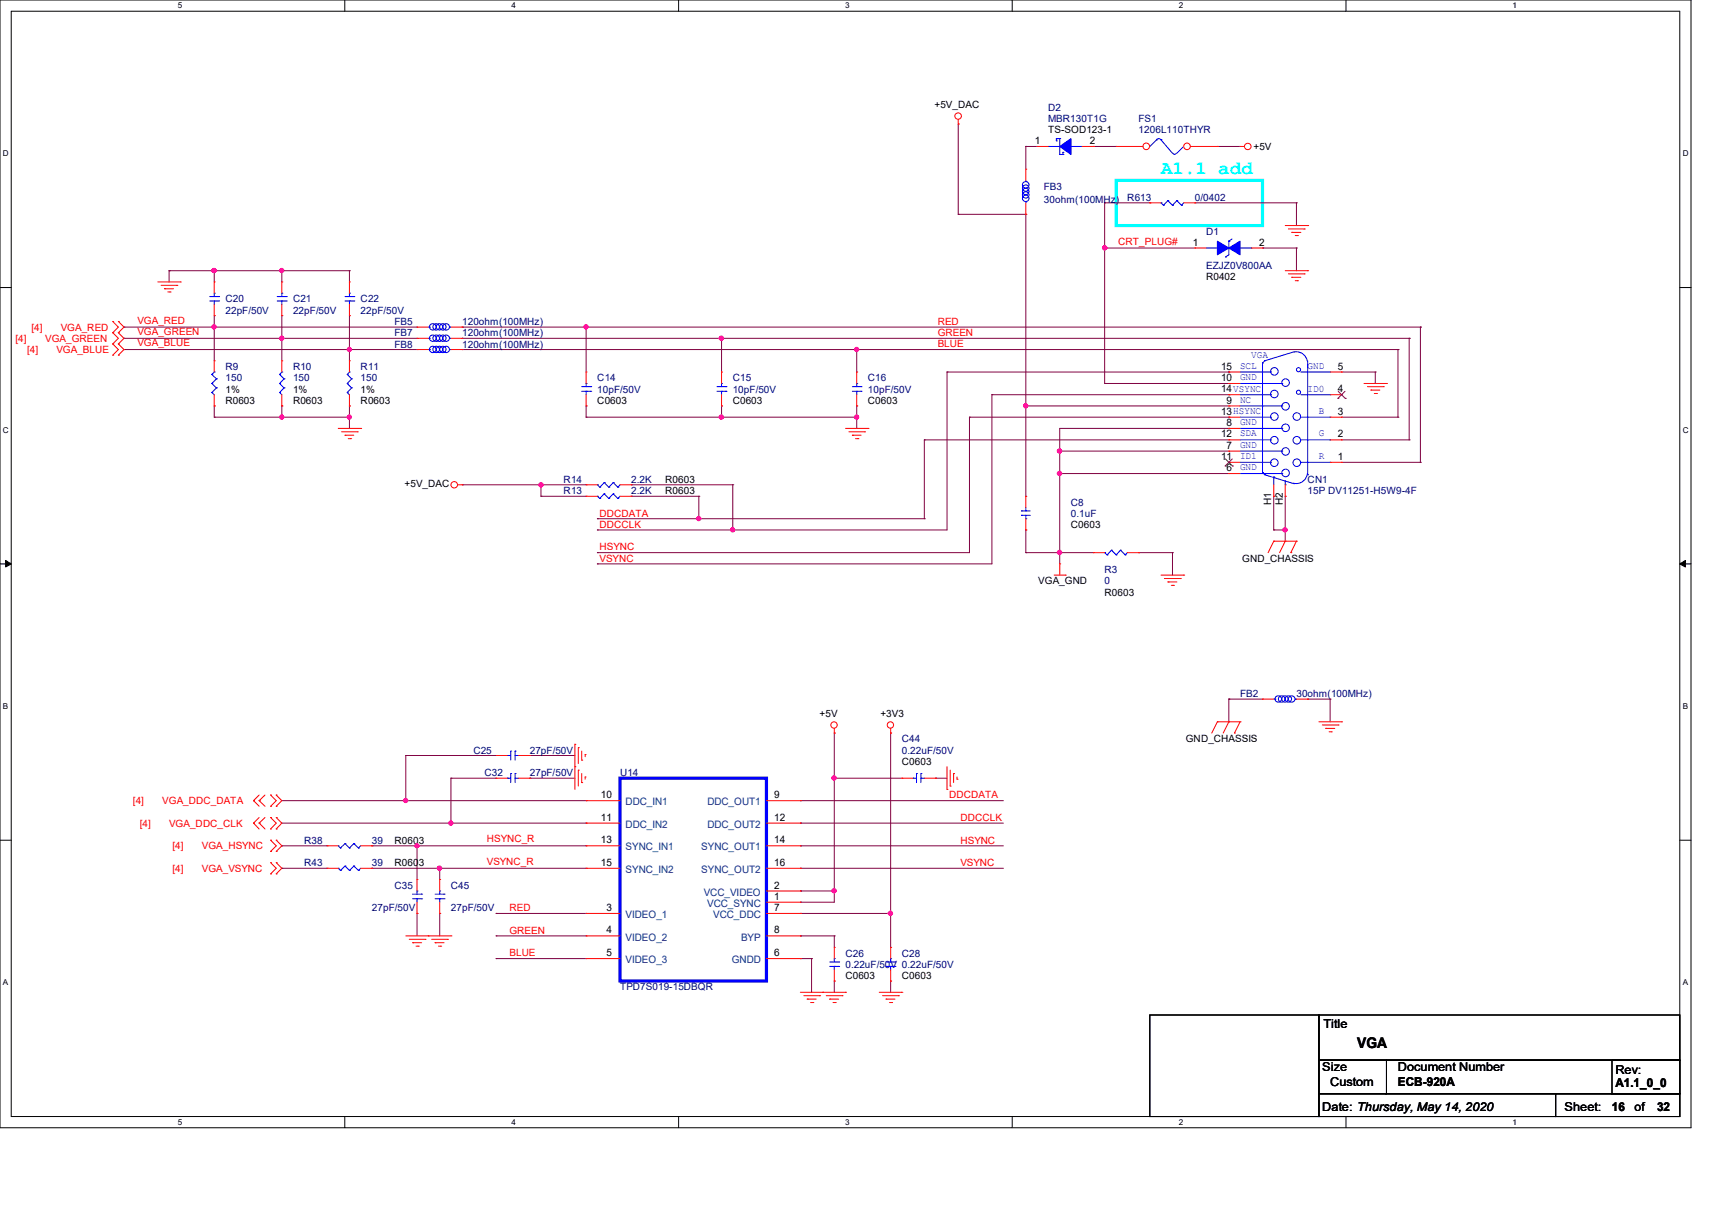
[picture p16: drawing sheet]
<svg xmlns="http://www.w3.org/2000/svg" width="297mm" height="210mm" viewBox="0 0 297 210" stroke-linecap="round" stroke-linejoin="round" font-family="sans-serif">
<defs><g id="words">
<text font-size="3.3" fill="#0ff" x="201.4" y="30.1">A1.1 add</text>
<text font-size="2.5" x="235.5" y="181.7">VGA</text>
<g font-size="2.1">
<text x="229.6" y="178.3">Title</text>
<text x="229.4" y="185.8">Size</text>
<text x="242.5" y="185.8">Document Number</text>
<text x="230.8" y="188.3">Custom</text>
<text x="242.5" y="188.4">ECB-920A</text>
<text x="280.2" y="186.2">Rev:</text>
<text x="280.2" y="188.6">A1.1_0_0</text>
<text x="229.4" y="192.6">Date: Thursday, May 14, 2020</text>
<text x="271.4" y="192.6">Sheet:</text>
<text x="279.6" y="192.7">16</text>
<text x="283.6" y="192.6">of</text>
<text x="287.5" y="192.7">32</text>
</g>
<g font-size="1.8">
<text x="179.5" y="25">1</text>
<text x="189.1" y="25">2</text>
<text x="206.9" y="42.6">1</text>
<text x="218.4" y="42.6">2</text>
<text x="211.8" y="64.1">15</text>
<text x="232.1" y="64.1">5</text>
<text x="211.8" y="66.1">10</text>
<text x="211.8" y="68">14VSYNC</text>
<text x="211.8" y="71.9">13HSYNC</text>
<text x="212.8" y="70">9</text>
<text x="232.1" y="68">4</text>
<text x="232.1" y="71.9">3</text>
<text x="211.8" y="75.9">12</text>
<text x="212.8" y="73.9">8</text>
<text x="212.8" y="77.8">7</text>
<text x="232.1" y="75.9">2</text>
<text x="211.8" y="79.8">11</text>
<text x="212.8" y="81.7">6</text>
<text x="232.1" y="79.8">1</text>
<text x="220.6" y="87.6" transform="rotate(-90 220.6 87.6)">H1</text>
<text x="222.5" y="87.6" transform="rotate(-90 222.5 87.6)">H2</text>
<text x="104.3" y="138.4">10</text>
<text x="104.3" y="142.3">11</text>
<text x="134.3" y="138.4">9</text>
<text x="134.3" y="142.3">12</text>
<text x="104.3" y="146.3">13</text>
<text x="134.3" y="146.3">14</text>
<text x="104.3" y="150.2">15</text>
<text x="134.3" y="150.2">16</text>
<text x="134.3" y="154.1">2</text>
<text x="105.2" y="158">3</text>
<text x="105.2" y="161.9">4</text>
<text x="134.3" y="161.9">8</text>
<text x="134.3" y="156">1</text>
<text x="134.3" y="158">7</text>
<text x="105.2" y="165.8">5</text>
<text x="134.3" y="165.8">6</text>
</g>
<g font-size="1.8" fill="#004080">
<text x="108.5" y="139.7">DDC_IN1</text>
<text x="108.5" y="143.6">DDC_IN2</text>
<text x="122.7" y="139.7">DDC_OUT1</text>
<text x="122.7" y="143.6">DDC_OUT2</text>
<text x="108.5" y="147.5">SYNC_IN1</text>
<text x="121.7" y="147.5">SYNC_OUT1</text>
<text x="108.5" y="151.4">SYNC_IN2</text>
<text x="121.7" y="151.4">SYNC_OUT2</text>
<text x="122.1" y="155.3">VCC_VIDEO</text>
<text x="108.5" y="159.2">VIDEO_1</text>
<text x="122.7" y="157.3">VCC_SYNC</text>
<text x="123.7" y="159.2">VCC_DDC</text>
<text x="108.5" y="163.1">VIDEO_2</text>
<text x="108.5" y="167">VIDEO_3</text>
<text x="127" y="167">GNDD</text>
<text x="128.6" y="163.1">BYP</text>
</g>
<g font-size="1.7">
<text x="162.1" y="18.8">+5V_DAC</text>
<text x="181.9" y="23.1">TS-SOD123-1</text>
<text x="217.5" y="26">+5V</text>
<text x="209.2" y="48.6">R0402</text>
<text x="39.1" y="70.1">R0603</text>
<text x="39.1" y="68.1">1%</text>
<text x="50.8" y="70.1">R0603</text>
<text x="50.8" y="68.1">1%</text>
<text x="62.6" y="70.1">R0603</text>
<text x="62.6" y="68.1">1%</text>
<text x="103.6" y="70.1">C0603</text>
<text x="127.1" y="70.1">C0603</text>
<text x="150.6" y="70.1">C0603</text>
<text x="115.4" y="83.7">R0603</text>
<text x="70.2" y="84.5">+5V_DAC</text>
<text x="115.4" y="85.7">R0603</text>
<text x="185.8" y="91.6">C0603</text>
<text x="180.1" y="101.3">VGA_GND</text>
<text x="215.5" y="97.4">GND_CHASSIS</text>
<text x="191.6" y="103.3">R0603</text>
<text x="142.2" y="124.4">+5V</text>
<text x="152.7" y="124.4">+3V3</text>
<text x="205.7" y="128.7">GND_CHASSIS</text>
<text x="156.5" y="132.6">C0603</text>
<text x="68.5" y="146.3">R0603</text>
<text x="68.5" y="150.2">R0603</text>
<text x="146.7" y="169.8">C0603</text>
<text x="156.5" y="169.8">C0603</text>
</g>
<g font-size="1.7" fill="#000080">
<text x="181.9" y="19.2">D2</text>
<text x="181.9" y="21.2">MBR130T1G</text>
<text x="197.5" y="21.2">FS1</text>
<text x="197.5" y="23.1">1206L110THYR</text>
<text x="181.1" y="32.9">FB3</text>
<text x="181.1" y="35.2">30ohm(100MHz)</text>
<text x="195.6" y="34.8">R613</text>
<text x="207.3" y="34.8">0/0402</text>
<text x="209.2" y="40.7">D1</text>
<text x="209.2" y="46.6">EZJZ0V800AA</text>
<text x="39.1" y="52.4">C20</text>
<text x="50.8" y="52.4">C21</text>
<text x="62.6" y="52.4">C22</text>
<text x="39.1" y="54.4">22pF/50V</text>
<text x="50.8" y="54.4">22pF/50V</text>
<text x="62.6" y="54.4">22pF/50V</text>
<text x="68.5" y="56.3">FB5</text>
<text x="68.5" y="58.3">FB7</text>
<text x="80.2" y="56.3">120ohm(100MHz)</text>
<text x="80.2" y="58.3">120ohm(100MHz)</text>
<text x="39.1" y="64.2">R9</text>
<text x="50.8" y="64.2">R10</text>
<text x="62.6" y="64.2">R11</text>
<text x="68.5" y="60.3">FB8</text>
<text x="80.2" y="60.3">120ohm(100MHz)</text>
<text x="39.1" y="66.1">150</text>
<text x="50.8" y="66.1">150</text>
<text x="62.6" y="66.1">150</text>
<text x="103.6" y="66.1">C14</text>
<text x="103.6" y="68.1">10pF/50V</text>
<text x="127.1" y="66.1">C15</text>
<text x="127.1" y="68.1">10pF/50V</text>
<text x="150.6" y="66.1">C16</text>
<text x="150.6" y="68.1">10pF/50V</text>
<text x="97.8" y="83.7">R14</text>
<text x="109.5" y="83.7">2.2K</text>
<text x="226.9" y="83.7">CN1</text>
<text x="97.8" y="85.7">R13</text>
<text x="109.5" y="85.7">2.2K</text>
<text x="185.8" y="87.7">C8</text>
<text x="185.8" y="89.6">0.1uF</text>
<text x="226.9" y="85.7">15P DV11251-H5W9-4F</text>
<text x="191.6" y="99.4">R3</text>
<text x="191.6" y="101.3">0</text>
<text x="215.1" y="120.9">FB2</text>
<text x="224.9" y="120.9">30ohm(100MHz)</text>
<text x="82.1" y="130.7">C25</text>
<text x="91.9" y="130.7">27pF/50V</text>
<text x="156.5" y="128.7">C44</text>
<text x="156.5" y="130.7">0.22uF/50V</text>
<text x="84.1" y="134.6">C32</text>
<text x="91.9" y="134.6">27pF/50V</text>
<text x="107.6" y="134.6">U14</text>
<text x="52.8" y="146.3">R38</text>
<text x="64.5" y="146.3">39</text>
<text x="52.8" y="150.2">R43</text>
<text x="64.5" y="150.2">39</text>
<text x="68.5" y="154.1">C35</text>
<text x="78.2" y="154.1">C45</text>
<text x="64.5" y="158.1">27pF/50V</text>
<text x="78.2" y="158.1">27pF/50V</text>
<text x="146.7" y="165.9">C26</text>
<text x="146.7" y="167.8">0.22uF/50V 0.22uF/50V</text>
<text x="156.5" y="165.9">C28</text>
<text x="107.6" y="171.7">TPD7S019-15DBQR</text>
</g>
<g font-size="1.7" fill="#f00">
<text x="194" y="42.4">CRT_PLUG#</text>
<text x="2.7" y="59.3">[4]</text>
<text x="5.5" y="57.4">[4]</text>
<text x="7.8" y="59.3">VGA_GREEN</text>
<text x="10.5" y="57.4">VGA_RED</text>
<text x="23.8" y="58.1">VGA_GREEN</text>
<text x="23.8" y="56.1">VGA_RED</text>
<text x="162.7" y="56.3">RED</text>
<text x="162.7" y="58.3">GREEN</text>
<text x="4.7" y="61.3">[4]</text>
<text x="9.8" y="61.3">VGA_BLUE</text>
<text x="23.8" y="60">VGA_BLUE</text>
<text x="162.7" y="60.2">BLUE</text>
<text x="104" y="89.6">DDCDATA</text>
<text x="104" y="95.5">HSYNC</text>
<text x="104" y="91.5">DDCCLK</text>
<text x="104" y="97.4">VSYNC</text>
<text x="23.1" y="139.5">[4]</text>
<text x="24.3" y="143.4">[4]</text>
<text x="28.2" y="139.5">VGA_DDC_DATA</text>
<text x="29.3" y="143.4">VGA_DDC_CLK</text>
<text x="164.7" y="138.5">DDCDATA</text>
<text x="166.6" y="142.4">DDCCLK</text>
<text x="29.9" y="147.3">[4]</text>
<text x="35" y="147.3">VGA_HSYNC</text>
<text x="84.5" y="146.1">HSYNC_R</text>
<text x="84.5" y="150">VSYNC_R</text>
<text x="166.6" y="146.3">HSYNC</text>
<text x="29.9" y="151.2">[4]</text>
<text x="35" y="151.2">VGA_VSYNC</text>
<text x="166.6" y="150.2">VSYNC</text>
<text x="88.4" y="161.9">GREEN</text>
<text x="88.4" y="158">RED</text>
<text x="88.4" y="165.9">BLUE</text>
</g>
<g font-size="1.7" fill="#00f">
<text x="215.1" y="64">SCL</text>
<text x="215.1" y="65.9">GND</text>
<text x="217.1" y="62">VGA</text>
<text x="226.9" y="64">GND</text>
<text x="215.1" y="69.8">NC</text>
<text x="226.9" y="67.9">ID0</text>
<text x="228.8" y="71.8">B</text>
<text x="215.1" y="75.7">SDA</text>
<text x="215.1" y="73.7">GND</text>
<text x="215.1" y="77.7">GND</text>
<text x="228.8" y="75.7">G</text>
<text x="215.1" y="81.6">GND</text>
<text x="215.1" y="79.6">ID1</text>
<text x="228.8" y="79.6">R</text>
</g>
<g font-size="1.4">
<text x="30.9" y="1.4">5</text>
<text x="88.7" y="1.4">4</text>
<text x="146.6" y="1.4">3</text>
<text x="204.5" y="1.4">2</text>
<text x="262.4" y="1.4">1</text>
<text x=".5" y="27.1">D</text>
<text x="291.9" y="27.1">D</text>
<text x=".5" y="75.1">C</text>
<text x="291.9" y="75.1">C</text>
<text x=".5" y="123">B</text>
<text x="291.9" y="123">B</text>
<text x=".5" y="170.9">A</text>
<text x="291.9" y="170.9">A</text>
<text x="30.9" y="195.1">5</text>
<text x="88.7" y="195.1">4</text>
<text x="146.6" y="195.1">3</text>
<text x="204.5" y="195.1">2</text>
<text x="262.4" y="195.1">1</text>
</g>
</g></defs>
<path d="M0 0h293.4v195.6h-293.4zM1.9 1.9h289.5v191.7h-289.5z" fill="none" stroke="#000" stroke-width=".17"/>
<g fill="#fff">
<path d="M30.9 .2h.7v1.5h-.7z"/>
<path d="M30.9 193.8h.7v1.6h-.7z"/>
</g>
<path d="M59.8 0v1.9M59.8 193.6v2" fill="none" stroke="#000" stroke-width=".17"/>
<g fill="#fff">
<path d="M88.7 .2h.8v1.5h-.8z"/>
<path d="M88.7 193.8h.8v1.6h-.8z"/>
</g>
<path d="M117.7 0v1.9M117.7 193.6v2" fill="none" stroke="#000" stroke-width=".17"/>
<g fill="#fff">
<path d="M146.6 .2h.8v1.5h-.8z"/>
<path d="M146.6 193.8h.8v1.6h-.8z"/>
</g>
<path d="M175.6 0v1.9M175.6 193.6v2" fill="none" stroke="#000" stroke-width=".17"/>
<g fill="#fff">
<path d="M204.5 .2h.8v1.5h-.8z"/>
<path d="M204.5 193.8h.8v1.6h-.8z"/>
</g>
<path d="M233.5 0v1.9M233.5 193.6v2" fill="none" stroke="#000" stroke-width=".17"/>
<g fill="#fff">
<path d="M262.4 .2h.8v1.5h-.8z"/>
<path d="M262.4 193.8h.8v1.6h-.8z"/>
<path d="M.5 25.9h1v1.5h-1z"/>
<path d="M291.9 25.9h1v1.5h-1z"/>
<path d="M.5 73.8h1v1.6h-1z"/>
<path d="M291.9 73.8h1v1.6h-1z"/>
</g>
<path d="M0 49.9h1.9M291.4 49.9h2" fill="none" stroke="#000" stroke-width=".17"/>
<g fill="#fff">
<path d="M.5 121.8h.9v1.5h-.9z"/>
<path d="M291.9 121.8h.9v1.5h-.9z"/>
</g>
<path d="M0 97.8h1.9M291.4 97.8h2" fill="none" stroke="#000" stroke-width=".17"/>
<path d="M1 97.2l.9 .6-.9 .5zM291.4 97.8l1-.6v1.1z" fill="#000" stroke="#000" stroke-width=".17"/>
<g fill="#fff">
<path d="M.5 169.7h.9v1.5h-.9z"/>
<path d="M291.9 169.7h.9v1.5h-.9z"/>
</g>
<path d="M0 145.7h1.9M291.4 145.7h2M199.5 176h29.3v17.6h-29.3zM228.8 176h62.6v7.9h-62.6zM228.8 183.9h11.7v5.8h-11.7zM228.8 189.7h41.1v3.9h-41.1zM240.5 183.9h50.9v5.8h-50.9zM269.9 189.7h21.5v3.9h-21.5zM279.7 183.9h11.7v5.8h-11.7z" fill="none" stroke="#000" stroke-width=".17"/>
<path d="M193.6 31.3h25.4v7.8h-25.4z" fill="none" stroke="#0ff" stroke-width=".55"/>
<g fill="none" stroke="#800040" stroke-width=".17">
<path d="M166.2 21.5h.1M166.2 37.2h.1M166.2 21.5v15.7M166.2 37.2h11.8M178 25.4h.1M178 37.2h.1M178 25.4h1.9M178 25.4v3.9M178 37.2v48.9M189.7 25.4h.1M189.7 25.4h3.9M191.6 35.2h.1"/>
<path d="M191.6 35.2v31.3h21.6M191.6 35.2h7.9M199.5 35.2h.1M207.3 35.2h17.6M211.2 25.4h.1M211.2 25.4h3.9M224.9 35.2h.1M224.9 39.1h.1M224.9 35.2v3.9M21.5 58.7h.1M21.5 56.7h.1M21.5 58.7h50.8"/>
<path d="M21.5 56.7h50.8M29.3 46.9h.1M29.3 46.9h31.3M29.3 46.9v2M37.2 56.7h.1M37.2 46.9h.1M37.2 54.7h.1M37.2 46.9v2M37.2 54.7v7.9M48.9 54.7h.1M48.9 46.9h.1M48.9 58.7h.1"/>
<path d="M48.9 46.9v2M48.9 54.7v7.9M60.6 54.7h.1M60.6 46.9h.1M60.6 46.9v2M60.6 54.7v7.9M80.2 58.7h.1M80.2 56.7h.1M80.2 58.7h164.3M80.2 56.7h166.2M101.7 56.7h.1M101.7 56.7v7.8"/>
<path d="M125.2 58.7h.1M125.2 58.7v5.8M191.6 43h.1M191.6 43h15.7M219 43h.1M219 43h5.9M224.9 43h.1M224.9 43v3.9M244.5 58.7h.1M244.5 58.7v17.6M246.4 56.7h.1M246.4 56.7v23.5"/>
<path d="M21.5 60.6h.1M21.5 60.6h50.8M37.2 70.4h.1M37.2 72.3h.1M37.2 72.3h23.4M37.2 70.4v1.9M48.9 70.4h.1M48.9 72.3h.1M48.9 70.4v1.9M60.6 60.6h.1M60.6 70.4h.1M60.6 72.3h.1"/>
<path d="M60.6 70.4v3.9M80.2 60.6h.1M80.2 60.6h162.3M101.7 72.3h.1M101.7 70.4h.1M101.7 72.3h46.9M101.7 70.4v1.9M125.2 70.4h.1M125.2 72.3h.1M125.2 70.4v1.9M148.6 72.3h.1M148.6 60.6h.1"/>
<path d="M148.6 70.4h.1M148.6 60.6v3.9M148.6 70.4v3.9M160.4 76.3h.1M160.4 76.3h52.8M160.4 76.3v13.7M164.3 64.5h.1M164.3 64.5v27.4h-60.7M164.3 64.5h48.9M168.2 72.3h.1M168.2 72.3h45M168.2 72.3v23.5h-64.6"/>
<path d="M172.1 68.5h.1M172.1 68.5v29.3h-68.5M172.1 68.5h41.1M178 70.4h.1M178 70.4h35.2M183.9 78.2h.1M183.9 78.2h29.3M213.2 64.5h.1M213.2 66.5h.1M213.2 72.3h.1M213.2 68.5h.1M213.2 74.3h.1"/>
<path d="M213.2 74.3h-29.3v23.5M232.7 64.5h5.9M232.7 72.3h9.8M232.7 76.3h11.8M238.6 64.5h.1M238.6 66.5h.1M238.6 64.5v2M242.5 60.6h.1M242.5 72.3h.1M242.5 60.6v11.7M244.5 76.3h.1M80.2 84.1h.1"/>
<path d="M80.2 84.1h21.5M93.9 86.1h.1M93.9 84.1h.1M93.9 86.1h7.8M93.9 84.1v2M103.6 95.8h.1M103.6 91.9h.1M103.6 90h.1M103.6 97.8h.1M103.6 90h56.8M109.5 84.1h.1M109.5 86.1h.1"/>
<path d="M109.5 84.1h17.6M109.5 86.1h11.7M121.2 90h.1M121.2 86.1h.1M121.2 86.1v3.9M127.1 91.9h.1M127.1 84.1h.1M127.1 84.1v7.8M160.4 90h.1M178 91.9h.1M178 95.8h.1M178 91.9v3.9"/>
<path d="M178 95.8h11.7M183.9 95.8h.1M183.9 82.1h.1M183.9 82.1h29.3M197.5 95.8h.1M197.5 95.8h5.9M203.4 95.8h.1M203.4 95.8v3.9M221 86.1h.1M221 91.9h.1M221 91.9h2M221 86.1v5.8"/>
<path d="M223 86.1h.1M223 91.9h.1M223 86.1v7.8M232.7 80.2h13.7M246.4 80.2h.1M48.9 138.9h52.8M70.4 138.9h.1M70.4 131h.1M70.4 131h15.7M70.4 131v7.9M78.2 135h.1M78.2 135h7.9"/>
<path d="M78.2 135v7.7M91.9 131h.1M91.9 135h.1M91.9 135h7.8M91.9 131h7.8M101.7 138.9h.1M138.9 138.9h.1M138.9 138.9h35.2M144.7 135h.1M144.7 127.1h.1M144.7 135h11.8M144.7 127.1v29.4h-5.8"/>
<path d="M154.5 127.1h.1M154.5 127.1v37.2M162.3 135h.1M162.3 135h2M213.2 121.2h.1M213.2 121.2h5.8M213.2 121.2v4M226.9 121.2h.1M226.9 121.2h3.9M230.8 121.2h.1M230.8 121.2v4M48.9 146.7h.1"/>
<path d="M48.9 150.6h.1M48.9 142.7h52.8M48.9 146.7h7.8M48.9 150.6h7.8M64.5 146.7h.1M64.5 150.6h.1M64.5 146.7h37.2M64.5 150.6h37.2M72.3 158.4h.1M72.3 146.7h.1M72.3 146.7v5.8M72.3 158.4v3.9"/>
<path d="M76.3 158.4h.1M76.3 150.6h.1M76.3 150.6v1.9M76.3 158.4v3.9M78.2 142.7h.1M86.1 158.4h.1M86.1 158.4h15.6M101.7 142.7h.1M138.9 156.5h.1M138.9 154.5h.1M138.9 142.7h.1M138.9 158.4h.1"/>
<path d="M138.9 150.6h.1M138.9 146.7h.1M138.9 142.7h35.2M138.9 154.5h5.8M138.9 158.4h15.6M138.9 146.7h35.2M138.9 150.6h35.2M144.7 154.5h.1M154.5 158.4h.1M86.1 162.3h.1M86.1 166.2h.1M86.1 162.3h15.6"/>
<path d="M86.1 166.2h15.6M138.9 166.2h.1M138.9 162.3h.1M138.9 162.3h5.8M138.9 166.2h1.9M140.8 166.2h.1M140.8 166.2v5.9M144.7 170.1h.1M144.7 162.3h.1M144.7 162.3v2M144.7 170.1v2M154.5 170.1h.1"/>
<path d="M154.5 170.1v2"/>
</g>
<g fill="#f0f" stroke="#f0f" stroke-width=".17">
<circle cx="78.2" cy="142.7" r=".36"/>
<circle cx="144.7" cy="134.9" r=".37"/>
<circle cx="183.8" cy="95.8" r=".37"/>
<circle cx="121.2" cy="89.9" r=".36"/>
<circle cx="37.1" cy="56.7" r=".37"/>
<circle cx="48.9" cy="46.9" r=".36"/>
<circle cx="37.1" cy="46.9" r=".37"/>
<circle cx="127.1" cy="91.9" r=".36"/>
<circle cx="60.6" cy="72.3" r=".36"/>
<circle cx="191.7" cy="43" r=".37"/>
<circle cx="148.6" cy="72.3" r=".36"/>
<circle cx="125.1" cy="72.3" r=".37"/>
<circle cx="93.9" cy="84.1" r=".37"/>
<circle cx="144.7" cy="154.5" r=".37"/>
<circle cx="101.7" cy="56.7" r=".36"/>
<circle cx="125.1" cy="58.7" r=".37"/>
<circle cx="148.6" cy="60.6" r=".36"/>
<circle cx="154.5" cy="158.4" r=".37"/>
<circle cx="177.9" cy="70.4" r=".36"/>
<circle cx="48.9" cy="72.3" r=".36"/>
<circle cx="60.6" cy="60.6" r=".36"/>
<circle cx="48.9" cy="58.7" r=".36"/>
<circle cx="222.9" cy="91.9" r=".37"/>
<circle cx="183.8" cy="82.1" r=".37"/>
<circle cx="183.8" cy="78.2" r=".37"/>
<circle cx="76.3" cy="150.6" r=".37"/>
<circle cx="72.3" cy="146.7" r=".36"/>
<circle cx="70.4" cy="138.8" r=".36"/>
</g>
<g fill="none" stroke="#f00" stroke-width=".17">
<path d="M166.2 21.5h.1M166.2 20.7v.8M178 37.2h.1M178 29.3h.1M178 29.3v2M178 35.2v2M179.9 25.4h.1M179.9 25.4h2M187.7 25.4h2M189.7 25.4h.1M199.5 35.2h.1M199.5 35.2h1.9"/>
<path d="M205.4 35.2h1.9M207.3 35.2h.1M215.1 25.4h.1M215.1 25.4h.8M223 39.1h3.9M223.5 39.7h2.8M226.3 39.7h.1M226.9 39.1h.1M19.6 59.6h.1M19.6 57.7h.1M19.6 55.8h.1M19.6 59.6l.9 1-.9 1"/>
<path d="M19.6 57.7l.9 1-.9 .9M19.6 55.8l.9 .9-.9 1M20.5 59.6h.1M20.5 57.7h.1M20.5 55.8h.1M20.5 59.6l1 1-1 1M20.5 57.7l1 1-1 .9M20.5 55.8l1 .9-1 1M27.4 48.9h3.9M27.9 49.5h2.8M28.5 50.1h.1M28.5 50.1h1.6"/>
<path d="M29.1 50.6h.4M29.5 50.6h.1M30.7 49.5h.1M31.3 48.9h.1M37.2 54.7h.1M37.2 48.9h.1M37.2 48.9v1.9M37.2 52.8v1.9M48.9 54.7h.1M48.9 48.9h.1M48.9 48.9v1.9M48.9 52.8v1.9"/>
<path d="M60.6 54.7h.1M60.6 48.9h.1M60.6 48.9v1.9M60.6 52.8v1.9M72.3 56.7h.1M72.3 58.7h.1M72.3 56.7h2M72.3 58.7h2M78.2 56.7h2M78.2 58.7h2M80.2 56.7h.1M80.2 58.7h.1"/>
<path d="M207.3 43h.1M207.3 43h2M217.1 43h1.9M219 43h.1M223 46.9h3.9M223.5 47.5h2.8M224.1 48.1h.1M224.1 40.3h.1M224.1 48.1h1.6M224.1 40.3h1.6M224.7 48.7h.4M224.7 40.9h.4"/>
<path d="M225.1 48.7h.1M225.1 40.9h.1M226.3 47.5h.1M226.9 46.9h.1M19.6 61.6h.1M20.5 61.6h.1M37.2 70.4h.1M37.2 62.6h.1M37.2 62.6v1.9M37.2 68.5v1.9M48.9 70.4h.1M48.9 62.6h.1"/>
<path d="M48.9 62.6v1.9M48.9 68.5v1.9M58.7 74.3h3.9M59.3 74.9h2.7M59.9 75.5h.1M59.9 75.5h1.5M60.4 76.1h.4M60.6 70.4h.1M60.6 62.6h.1M60.6 62.6v1.9M60.6 68.5v1.9M60.8 76.1h.1"/>
<path d="M62 74.9h.1M62.6 74.3h.1M72.3 60.6h.1M72.3 60.6h2M78.2 60.6h2M80.2 60.6h.1M101.7 70.4h.1M101.7 64.5h.1M101.7 64.5v2M101.7 68.5v1.9M125.2 70.4h.1M125.2 64.5h.1"/>
<path d="M125.2 64.5v2M125.2 68.5v1.9M146.7 74.3h3.9M147.3 74.9h2.7M147.9 75.5h.1M147.9 75.5h1.5M148.4 76.1h.4M148.6 70.4h.1M148.6 64.5h.1M148.6 64.5v2M148.6 68.5v1.9M148.8 76.1h.1"/>
<path d="M150 74.9h.1M150.6 74.3h.1M213.2 64.5h.1M213.2 66.5h.1M213.2 68.5h.1M213.2 70.4h.1M213.2 72.3h.1M213.2 74.3h.1M213.2 76.3h.1M213.2 78.2h.1M213.2 74.3h1.9M213.2 66.5h1.9"/>
<path d="M213.2 64.5h1.9M213.2 68.5h1.9M213.2 72.3h1.9M213.2 76.3h1.9M213.2 70.4h1.9M213.2 78.2h1.9M230.8 64.5h1.9M230.8 68.5h1.9M230.8 72.3h1.9M230.8 76.3h1.9M232.7 64.5h.1M232.7 68.5h.1"/>
<path d="M232.7 72.3h.1M232.7 76.3h.1M236.6 66.5h3.9M237.2 67.1h2.8M237.8 67.6h.1M237.8 67.6h1.6M238.4 68.2h.4M238.8 68.2h.1M240 67.1h.1M240.5 66.5h.1M79.4 84.1h.8M80.2 84.1h.1"/>
<path d="M101.7 86.1h.1M101.7 84.1h.1M101.7 84.1h1.9M101.7 86.1h1.9M107.6 84.1h1.9M107.6 86.1h1.9M109.5 86.1h.1M109.5 84.1h.1M178 86.1h.1M178 91.9h.1M178 86.1v1.9M178 90v1.9"/>
<path d="M182.9 99.7h1.9M183.9 97.8h.1M183.9 97.8v1.9M184.8 99.7h.1M189.7 95.8h.1M189.7 95.8h1.9M195.6 95.8h1.9M197.5 95.8h.1M201.4 99.7h4M205.4 99.7h.1M213.2 80.2h.1M213.2 82.1h.1"/>
<path d="M213.2 80.2h1.9M213.2 82.1h1.9M221 93.9h.1M221 86.1h.1M221 93.9l-1 1.9M221 93.9h3.9M221 84.1v2M223 93.9h.1M223 86.1h.1M223 93.9l-1 1.9M223 84.1v2M223.9 95.8h.1"/>
<path d="M224.9 93.9h.1M224.9 93.9l-1 1.9M230.8 80.2h1.9M232.7 80.2h.1M202 100.3h2.8M202.6 100.9h.1M202.6 100.9h1.6M203.2 101.5h.4M203.6 101.5h.1M204.8 100.3h.1M44 138.9h.1M44 138.9l1 .9"/>
<path d="M45 138.9h.1M45 138.9l1 .9M45 137.9l-1 1M46 137.9l-1 1M46.9 139.8h.1M46.9 137.9h.1M46.9 137.9l1 1-1 .9M47.9 137.9h.1M47.9 139.8h.1M47.9 137.9l1 1-1 .9M86.1 131h.1M86.1 135h.1"/>
<path d="M86.1 131h1.9M86.1 135h1.9M90 131h1.9M90 135h1.9M91.9 131h.1M91.9 135h.1M99.7 129.1h.1M99.7 133h.1M99.7 129.1v7.8M100.3 129.7h.1M100.3 133.6h.1M100.3 129.7v2.7"/>
<path d="M100.3 133.6v2.7M100.9 131.8h.1M100.9 135.7h.1M100.9 130.3v1.5M100.9 134.2v1.5M101.5 130.9h.1M101.5 134.7h.1M101.5 130.9v.3M101.5 134.7v.4M101.7 138.9h.1M101.7 138.9h5.9M133 138.9h5.9"/>
<path d="M138.9 138.9h.1M144.7 127.1h.1M144.7 126.3v.8M154.5 127.1h.1M154.5 126.3v.8M156.5 135h.1M156.5 135h1.9M160.4 135h1.9M162.3 135h.1M164.3 136.9h.1M164.3 133v3.9M164.8 136.3h.1"/>
<path d="M164.8 133.6v2.7M165.4 134.2h.1M165.4 134.2v1.5M166 135.1h.1M166 134.7v.4M211.2 125.2h.1M211.2 125.2h3.9M211.2 125.2l-1 1.9M213.2 125.2h.1M213.2 125.2l-1 1.9M214.2 127.1h.1M215.1 125.2h.1"/>
<path d="M215.1 125.2l-.9 1.9M219 121.2h.1M219 121.2h2M224.9 121.2h2M226.9 121.2h.1M228.8 125.2h3.9M229.4 125.7h2.8M230 126.3h.1M230 126.3h1.6M230.6 126.9h.4M231 126.9h.1M232.2 125.7h.1"/>
<path d="M232.7 125.2h.1M44 142.7h.1M44 142.7l1 1.1M45 142.7h.1M45 142.7l1 1.1M45 141.8l-1 .9M46 141.8l-1 .9M46.9 143.8h.1M46.9 141.8h.1M46.9 147.7h.1M46.9 145.7h.1M46.9 151.6h.1"/>
<path d="M46.9 149.6h.1M46.9 141.8l1 .9-1 1.1M46.9 145.7l1 1-1 1M46.9 149.6l1 1-1 1M47.9 141.8h.1M47.9 143.8h.1M47.9 145.7h.1M47.9 147.7h.1M47.9 149.6h.1M47.9 151.6h.1M47.9 141.8l1 .9-1 1.1M47.9 145.7l1 1-1 1"/>
<path d="M47.9 149.6l1 1-1 1M56.7 146.7h.1M56.7 150.6h.1M56.7 146.7h2M56.7 150.6h2M62.6 146.7h1.9M62.6 150.6h1.9M64.5 146.7h.1M64.5 150.6h.1M72.3 158.4h.1M72.3 152.5h.1M72.3 152.5v2"/>
<path d="M72.3 156.5v1.9M76.3 158.4h.1M76.3 152.5h.1M76.3 152.5v2M76.3 156.5v1.9M101.7 158.4h.1M101.7 142.7h.1M101.7 146.7h.1M101.7 150.6h.1M101.7 146.7h5.9M101.7 150.6h5.9M101.7 158.4h5.9"/>
<path d="M101.7 142.7h5.9M133 146.7h5.9M133 150.6h5.9M133 158.4h5.9M133 142.7h5.9M133 154.5h5.9M133 156.5h5.9M138.9 142.7h.1M138.9 146.7h.1M138.9 150.6h.1M138.9 154.5h.1M138.9 156.5h.1"/>
<path d="M138.9 158.4h.1M70.4 162.3h7.8M71 162.9h2.7M71.6 163.5h.1M71.6 163.5h1.6M72.2 164.1h.4M72.6 164.1h.1M73.7 162.9h.1M74.3 162.3h.1M74.9 162.9h2.7M75.5 163.5h.1M75.5 163.5h1.5"/>
<path d="M76.1 164.1h.4M76.5 164.1h.1M77.6 162.9h.1M78.2 162.3h.1M101.7 162.3h.1M101.7 166.2h.1M101.7 162.3h5.9M101.7 166.2h5.9M133 162.3h5.9M133 166.2h5.9M138.9 166.2h.1M138.9 162.3h.1"/>
<path d="M138.9 172.1h7.8M139.4 172.7h2.8M140 173.3h.1M140 173.3h1.6M140.6 173.9h.4M141 173.9h.1M142.2 172.7h.1M142.7 172.1h.1M143.3 172.7h2.8M143.9 173.3h.1M143.9 173.3h1.6M144.5 173.9h.4"/>
<path d="M144.7 170.1h.1M144.7 164.3h.1M144.7 164.3v1.9M144.7 168.2v1.9M144.9 173.9h.1M146.1 172.7h.1M146.7 172.1h.1M152.5 172.1h4M153.1 172.7h2.8M153.7 173.3h.1M153.7 173.3h1.6M154.3 173.9h.4"/>
<path d="M154.5 170.1h.1M154.5 164.3h.1M154.5 164.3v1.9M154.5 168.2v1.9M154.7 173.9h.1M155.9 172.7h.1M156.5 172.1h.1"/>
<circle cx="166.2" cy="20.1" r=".56"/>
<circle cx="216.5" cy="25.4" r=".56"/>
<circle cx="78.8" cy="84.1" r=".56"/>
<circle cx="144.7" cy="125.7" r=".55"/>
<circle cx="154.5" cy="125.7" r=".55"/>
</g>
<g fill="none" stroke="#00f" stroke-width=".17">
<path d="M178 35h.1M178 31.5h.1M178 31.3v.2M178 35v.2M181.9 25.4h.1M181.9 25.4h2M183.3 24h.1M183.3 24.4h.1M183.3 24h.6M183.3 24v.4M183.9 24h.1M183.9 24v2.8h.5"/>
<path d="M184.4 26.8h.1M184.4 26.4h.1M184.4 26.4v.4M185.8 25.4h.1M185.8 25.4h1.9M200.6 24.2a.57 .57 0 0 1 .8 0M200.7 24.3h.1M200.7 24.3l-1.2 1.1M201.4 35.2h.1M201.4 24.3h.1M201.4 35.2l.4 .4M201.4 24.3l2 2.3"/>
<path d="M201.8 35.6h.1M202.6 34.8h.1M202.6 34.8l-.8 .8M202.6 34.8l.8 .8M203.4 35.6h.1M204.1 26.5l-.3 .3-.3-.2M204.2 34.8h.1M204.2 34.8l.8 .8M204.2 34.8l-.8 .8M205 35.6h.1M205.4 25.4h.1M205.4 35.2l-.4 .4"/>
<path d="M205.4 25.4l-1.2 1.2M36.4 51.4h1.5M36.4 52.2h1.5M37.2 50.8h.1M37.2 52.2h.1M37.2 50.8v.6M37.2 52.2v.6M37.9 51.4h.1M37.9 52.2h.1M48.1 51.4h1.6M48.1 52.2h1.6M48.9 50.8h.1"/>
<path d="M48.9 52.2h.1M48.9 50.8v.6M48.9 52.2v.6M49.7 51.4h.1M49.7 52.2h.1M59.9 51.4h1.5M59.9 52.2h1.5M60.6 50.8h.1M60.6 52.2h.1M60.6 50.8v.6M60.6 52.2v.6M61.4 51.4h.1"/>
<path d="M61.4 52.2h.1M74.3 56.7h.2M74.3 58.7h.2M74.5 56.7h.1M74.5 58.7h.1M78 56.7h.1M78 58.7h.1M78 56.7h.2M78 58.7h.2M209.3 43h1.9M211.2 43h.1M212.6 44.6h.1"/>
<path d="M213.2 41.8h.1M213.2 41.8v2.4l-.6 .4M213.7 41.4l-.5 .4M215.1 43h2M217.1 43h.1M36.7 64.9h.1M36.7 68.1h.1M36.7 66.5h.1M36.7 64.9l.8 .8M36.7 68.1l.5 .4M36.7 66.5l.8 .8M37.2 64.5h.1"/>
<path d="M37.2 64.5l-.5 .4M37.5 67.3h.1M37.5 65.7h.1M37.5 67.3l-.8 .8M37.5 65.7l-.8 .8M48.5 64.9h.1M48.5 68.1h.1M48.5 66.5h.1M48.5 64.9l.8 .8M48.5 68.1l.4 .4M48.5 66.5l.8 .8M48.9 64.5h.1"/>
<path d="M48.9 64.5l-.4 .4M49.3 67.3h.1M49.3 65.7h.1M49.3 67.3l-.8 .8M49.3 65.7l-.8 .8M60.2 64.9h.1M60.2 68.1h.1M60.2 66.5h.1M60.2 64.9l.8 .8M60.2 68.1l.4 .4M60.2 66.5l.8 .8M60.6 64.5h.1"/>
<path d="M60.6 64.5l-.4 .4M61 67.3h.1M61 65.7h.1M61 67.3l-.8 .8M61 65.7l-.8 .8M74.3 60.6h.2M74.5 60.6h.1M78 60.6h.1M78 60.6h.2M100.9 67.1h1.6M100.9 67.9h1.6M101.7 66.5h.1"/>
<path d="M101.7 67.9h.1M101.7 66.5v.6M101.7 67.9v.6M102.5 67.1h.1M102.5 67.9h.1M124.4 67.1h1.5M124.4 67.9h1.5M125.2 66.5h.1M125.2 67.9h.1M125.2 66.5v.6M125.2 67.9v.6M125.9 67.1h.1"/>
<path d="M125.9 67.9h.1M147.9 67.1h1.5M147.9 67.9h1.5M148.6 66.5h.1M148.6 67.9h.1M148.6 66.5v.6M148.6 67.9v.6M149.4 67.1h.1M149.4 67.9h.1M215.1 76.3h5.3M215.1 64.5h5.3M215.1 68.5h5.3"/>
<path d="M215.1 74.3h7.3M215.1 72.3h5.3M215.1 78.2h7.3M215.1 66.5h7.3M215.1 70.4h7.3M219 62.9h.1M219 62.9v19.1M219.4 62.6h.1M219.4 62.6l-.4 .3M220.4 68.5h.1M220.4 64.5h.1M220.4 72.3h.1"/>
<path d="M220.4 76.3h.1M222.4 74.3h.1M222.4 78.2h.1M222.4 66.5h.1M222.4 70.4h.1M224.5 61a1.92 1.92 0 0 1 2.3 1.6M224.5 61l-5.1 1.6M225.7 76.3h5.1M225.7 64.5h5.1M225.7 68.5h5.1M225.7 72.3h5.1M226.9 62.6v19.7"/>
<path d="M230.8 76.3h.1M230.8 64.5h.1M230.8 68.5h.1M230.8 72.3h.1M103.6 86.1h.1M103.6 84.1h.1M103.6 86.1l.5 .3M103.6 84.1l.5 .4M104.1 86.4h.1M104.1 84.5h.1M104.8 85.6h.1M104.8 83.7h.1"/>
<path d="M104.8 85.6l-.7 .8M104.8 85.6l.8 .8M104.8 83.7l-.7 .8M104.8 83.7l.8 .8M105.6 86.4h.1M105.6 84.5h.1M106.4 85.6h.1M106.4 83.7h.1M106.4 85.6l.8 .8M106.4 85.6l-.8 .8M106.4 83.7l.8 .8M106.4 83.7l-.8 .8"/>
<path d="M107.2 86.4h.1M107.2 84.5h.1M107.6 86.1l-.4 .3M107.6 84.1l-.4 .4M177.2 89.4h.1M177.2 88.6h.1M177.2 89.4h1.5M177.2 88.6h1.5M178 90h.1M178 88.6h.1M178 88v.6M178 89.4v.6"/>
<path d="M191.6 95.8h.1M191.6 95.8l.5 .4M192.1 96.2h.1M192.8 95.4h.1M192.8 95.4l-.7 .8M192.8 95.4l.8 .8M193.6 96.2h.1M194.4 95.4h.1M194.4 95.4l.8 .8M194.4 95.4l-.8 .8M195.2 96.2h.1M195.6 95.8l-.4 .4"/>
<path d="M215.1 82.1h7.3M215.1 80.2h5.3M219 82h.1M219 82l.4 .3M219.4 82.3h.1M219.4 82.3l5.1 1.6M220.4 80.2h.1M221 82.7h.1M221 82.7v1.4M222.4 82.1h.1M223 84.1h.1M223 83.3v.8"/>
<path d="M225.7 80.2h5.1M226.8 82.1a1.93 1.93 0 0 1-2.4 1.7M226.9 82.3h.1M230.8 80.2h.1M88 131h.1M88 135h.1M88 131h.6M88 135h.6M88.6 130.3h.1M88.6 134.2h.1M88.6 130.3v1.5M88.6 134.2v1.5"/>
<path d="M89.4 130.3h.1M89.4 131h.1M89.4 134.2h.1M89.4 135h.1M89.4 131h.6M89.4 130.3v1.5M89.4 134.2v1.5M89.4 135h.6M158.4 135h.1M158.4 135h.6M159 134.2h.1M159 134.2v1.5"/>
<path d="M159.8 134.2h.1M159.8 135h.1M159.8 135h.6M159.8 134.2v1.5M221 121.2h.2M221.2 121.2h.1M224.7 121.2h.1M224.7 121.2h.2M58.7 146.7h.1M58.7 150.6h.1M58.7 146.7l.4 .4M58.7 150.6l.4 .4"/>
<path d="M59.1 147.1h.1M59.1 151h.1M59.9 146.3h.1M59.9 150.2h.1M59.9 146.3l-.8 .8M59.9 146.3l.7 .8M59.9 150.2l-.8 .8M59.9 150.2l.7 .8M60.6 147.1h.1M60.6 151h.1M61.4 146.3h.1M61.4 150.2h.1"/>
<path d="M61.4 146.3l.8 .8M61.4 146.3l-.8 .8M61.4 150.2l.8 .8M61.4 150.2l-.8 .8M62.2 147.1h.1M62.2 151h.1M62.6 146.7l-.4 .4M62.6 150.6l-.4 .4M71.6 155.1h1.6M71.6 155.9h1.6M72.3 154.5h.1M72.3 155.9h.1"/>
<path d="M72.3 154.5v.6M72.3 155.9v.6M73.2 155.1h.1M73.2 155.9h.1M75.5 155.1h1.5M75.5 155.9h1.5M76.3 154.5h.1M76.3 155.9h.1M76.3 154.5v.6M76.3 155.9v.6M77 155.1h.1M77 155.9h.1"/>
<path d="M143.9 166.8h1.6M143.9 167.6h1.6M144.7 166.2h.1M144.7 167.6h.1M144.7 166.2v.6M144.7 167.6v.6M145.5 166.8h.1M145.5 167.6h.1M153.7 166.8h1.6M153.7 167.6h1.6M154.5 166.2h.1M154.5 167.6h.1"/>
<path d="M154.5 166.2v.6M154.5 167.6v.6M155.3 166.8h.1M155.3 167.6h.1"/>
<circle cx="178" cy="33.8" r=".56"/>
<circle cx="178" cy="32" r=".56"/>
<circle cx="178" cy="33.2" r=".56"/>
<circle cx="178" cy="34.4" r=".56"/>
<circle cx="178" cy="32.6" r=".56"/>
<circle cx="75.1" cy="56.7" r=".56"/>
<circle cx="75.1" cy="58.7" r=".56"/>
<circle cx="75.7" cy="56.7" r=".56"/>
<circle cx="75.7" cy="58.7" r=".56"/>
<circle cx="76.2" cy="56.7" r=".55"/>
<circle cx="76.2" cy="58.7" r=".55"/>
<circle cx="76.8" cy="56.7" r=".55"/>
<circle cx="76.8" cy="58.7" r=".55"/>
<circle cx="77.4" cy="56.7" r=".56"/>
<circle cx="77.4" cy="58.7" r=".56"/>
<circle cx="75.1" cy="60.6" r=".56"/>
<circle cx="75.7" cy="60.6" r=".56"/>
<circle cx="76.2" cy="60.6" r=".55"/>
<circle cx="76.8" cy="60.6" r=".55"/>
<circle cx="77.4" cy="60.6" r=".56"/>
<circle cx="221.1" cy="64.4" r=".66"/>
<circle cx="221.1" cy="72.2" r=".66"/>
<circle cx="221.1" cy="68.3" r=".66"/>
<circle cx="221.1" cy="76.3" r=".66"/>
<circle cx="223" cy="78.3" r=".66"/>
<circle cx="223" cy="74.2" r=".66"/>
<circle cx="223" cy="66.4" r=".66"/>
<circle cx="223" cy="70.5" r=".66"/>
<circle cx="225" cy="72.2" r=".66"/>
<circle cx="225" cy="76.3" r=".66"/>
<circle cx="225.3" cy="64.1" r=".36"/>
<circle cx="225.3" cy="68" r=".36"/>
<circle cx="221.1" cy="80.2" r=".66"/>
<circle cx="223" cy="82" r=".66"/>
<circle cx="225" cy="80.2" r=".66"/>
<circle cx="221.8" cy="121.2" r=".56"/>
<circle cx="222.4" cy="121.2" r=".56"/>
<circle cx="222.9" cy="121.2" r=".55"/>
<circle cx="223.5" cy="121.2" r=".55"/>
<circle cx="224.1" cy="121.2" r=".56"/>
</g>
<g fill="#00f" stroke="#00f" stroke-width=".17">
<path d="M211.2 41.8l2 1.2-2 1.2z"/>
<path d="M213.2 43l1.9-1.2v2.4z"/>
<path d="M183.9 25.4l1.9-1.4v2.8z" fill-rule="evenodd"/>
</g>
<path d="M107.6 135h25.4v35.1h-25.4z" fill="none" stroke="#00f" stroke-width=".55"/>
<path d="M212.6 79.6l1.2 1.2M213.8 79.6l-1.2 1.2M232.1 69.1h.1M232.2 67.9l1.2 1.2M233.3 67.9l-1.2 1.2M233.4 69.1h.1M212.6 80.8h.1M213.8 80.8h.1" fill="none" stroke="#804000" stroke-width=".17"/>
<circle cx="198.9" cy="25.4" r=".57" fill="#fff" stroke="#f00" stroke-width=".17"/>
<path d="M193.6 25.4h.1M193.6 25.4h4.7" fill="none" stroke="#f00" stroke-width=".17"/>
<circle cx="205.9" cy="25.4" r=".57" fill="#fff" stroke="#f00" stroke-width=".17"/>
<path d="M206.5 25.4h4.7M211.2 25.4h.1" fill="none" stroke="#f00" stroke-width=".17"/>
<g fill="#f0f" stroke="#f0f" stroke-width=".17">
<circle cx="78.2" cy="142.7" r=".36"/>
<circle cx="144.7" cy="134.9" r=".37"/>
<circle cx="183.8" cy="95.8" r=".37"/>
<circle cx="121.2" cy="89.9" r=".36"/>
<circle cx="37.1" cy="56.7" r=".37"/>
<circle cx="48.9" cy="46.9" r=".36"/>
<circle cx="37.1" cy="46.9" r=".37"/>
<circle cx="127.1" cy="91.9" r=".36"/>
<circle cx="60.6" cy="72.3" r=".36"/>
<circle cx="191.7" cy="43" r=".37"/>
<circle cx="148.6" cy="72.3" r=".36"/>
<circle cx="125.1" cy="72.3" r=".37"/>
<circle cx="93.9" cy="84.1" r=".37"/>
<circle cx="144.7" cy="154.5" r=".37"/>
<circle cx="101.7" cy="56.7" r=".36"/>
<circle cx="125.1" cy="58.7" r=".37"/>
<circle cx="148.6" cy="60.6" r=".36"/>
<circle cx="154.5" cy="158.4" r=".37"/>
<circle cx="177.9" cy="70.4" r=".36"/>
<circle cx="48.9" cy="72.3" r=".36"/>
<circle cx="60.6" cy="60.6" r=".36"/>
<circle cx="48.9" cy="58.7" r=".36"/>
<circle cx="222.9" cy="91.9" r=".37"/>
<circle cx="183.8" cy="82.1" r=".37"/>
<circle cx="183.8" cy="78.2" r=".37"/>
<circle cx="76.3" cy="150.6" r=".37"/>
<circle cx="72.3" cy="146.7" r=".36"/>
<circle cx="70.4" cy="138.8" r=".36"/>
</g>
<use href="#words"/>
</svg>
